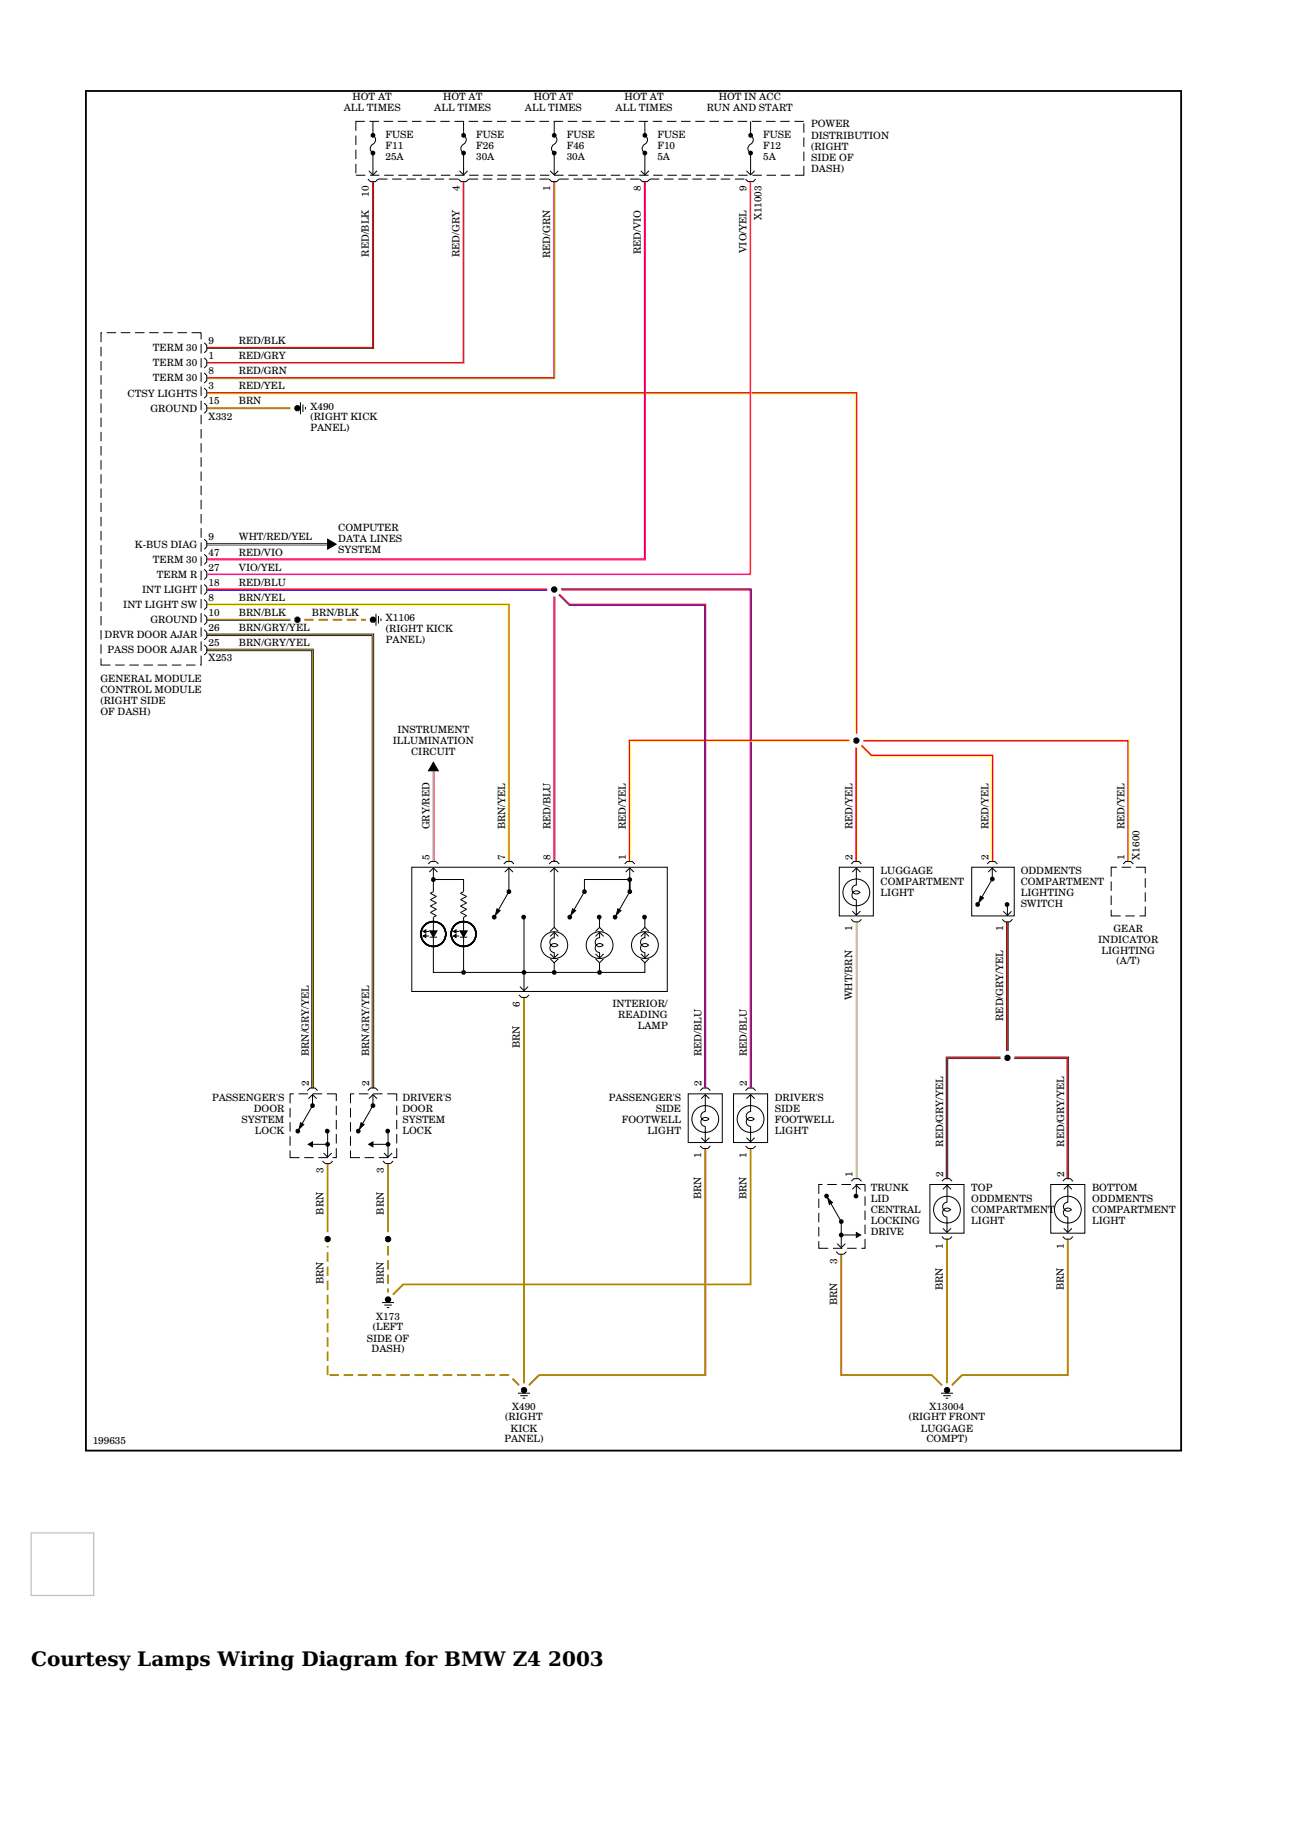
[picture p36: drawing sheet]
<svg xmlns="http://www.w3.org/2000/svg" width="210mm" height="297mm" viewBox="0 0 210 297" stroke-linecap="round" stroke-linejoin="round" font-family="sans-serif">
<defs><g id="words">
<g font-size="3.3">
<text x="5.1" y="270.8">Courtesy Lamps Wiring Diagram for BMW Z4</text>
<text x="89.1" y="270.8">2003</text>
</g>
<g font-size="1.6">
<text x="55.9" y="18">ALL TIMES</text>
<text x="57.3" y="16.2">HOT AT</text>
<text x="70.6" y="18">ALL TIMES</text>
<text x="72" y="16.2">HOT AT</text>
<text x="85.4" y="18">ALL TIMES</text>
<text x="86.8" y="16.2">HOT AT</text>
<text x="100.1" y="18">ALL TIMES</text>
<text x="101.5" y="16.2">HOT AT</text>
<text x="114.9" y="18">RUN AND START</text>
<text x="116.9" y="16.2">HOT IN ACC</text>
<text x="62.7" y="22.5">FUSE</text>
<text x="77.4" y="22.5">FUSE</text>
<text x="92.2" y="22.5">FUSE</text>
<text x="106.9" y="22.5">FUSE</text>
<text x="124.1" y="22.5">FUSE</text>
<text x="131.9" y="22.5">DISTRIBUTION</text>
<text x="131.9" y="20.7">POWER</text>
<text x="62.7" y="26">25A</text>
<text x="62.7" y="24.2">F11</text>
<text x="77.4" y="26">30A</text>
<text x="77.4" y="24.2">F26</text>
<text x="92.2" y="26">30A</text>
<text x="92.2" y="24.2">F46</text>
<text x="106.9" y="26">5A</text>
<text x="106.9" y="24.2">F10</text>
<text x="124.1" y="26">5A</text>
<text x="124.1" y="24.2">F12</text>
<text x="131.9" y="26.1">SIDE OF</text>
<text x="131.9" y="27.9">DASH)</text>
<text x="131.9" y="24.3">(RIGHT</text>
<text x="60" y="32" transform="rotate(-90 60 32)">10</text>
<text x="74.7" y="31.1" transform="rotate(-90 74.7 31.1)">4</text>
<text x="89.4" y="31.1" transform="rotate(-90 89.4 31.1)">1</text>
<text x="104.2" y="31.1" transform="rotate(-90 104.2 31.1)">8</text>
<text x="121.4" y="31.1" transform="rotate(-90 121.4 31.1)">9</text>
<text x="123.8" y="35.8" transform="rotate(-90 123.8 35.8)">X11003</text>
<text x="60" y="41.7" transform="rotate(-90 60 41.7)">RED/BLK</text>
<text x="74.7" y="41.8" transform="rotate(-90 74.7 41.8)">RED/GRY</text>
<text x="89.4" y="42" transform="rotate(-90 89.4 42)">RED/GRN</text>
<text x="104.2" y="41.3" transform="rotate(-90 104.2 41.3)">RED/VIO</text>
<text x="121.4" y="41.1" transform="rotate(-90 121.4 41.1)">VIO/YEL</text>
<text x="24.9" y="57.1">TERM 30</text>
<text x="24.9" y="59.6">TERM 30</text>
<text x="33.9" y="58.4">1</text>
<text x="33.9" y="55.9">9</text>
<text x="38.8" y="55.9">RED/BLK</text>
<text x="38.8" y="58.4">RED/GRY</text>
<text x="20.7" y="64.5">CTSY LIGHTS</text>
<text x="24.9" y="62">TERM 30</text>
<text x="33.9" y="65.8">15</text>
<text x="33.9" y="60.8">8</text>
<text x="33.9" y="63.3">3</text>
<text x="38.8" y="63.3">RED/YEL</text>
<text x="38.8" y="60.8">RED/GRN</text>
<text x="38.8" y="65.8">BRN</text>
<text x="24.5" y="66.9">GROUND</text>
<text x="33.9" y="68.2">X332</text>
<text x="50.5" y="68.3">(RIGHT KICK</text>
<text x="50.5" y="70.1">PANEL)</text>
<text x="50.5" y="66.6">X490</text>
<text x="21.9" y="89">K-BUS DIAG</text>
<text x="33.9" y="87.9">9</text>
<text x="38.8" y="87.9">WHT/RED/YEL</text>
<text x="55" y="86.3">COMPUTER</text>
<text x="55" y="88.1">DATA LINES</text>
<text x="55" y="89.9">SYSTEM</text>
<text x="24.9" y="91.5">TERM 30</text>
<text x="25.5" y="93.9">TERM R</text>
<text x="33.9" y="95.2">18</text>
<text x="33.9" y="92.8">27</text>
<text x="33.9" y="90.3">47</text>
<text x="38.8" y="95.2">RED/BLU</text>
<text x="38.8" y="92.8">VIO/YEL</text>
<text x="38.8" y="90.3">RED/VIO</text>
<text x="20" y="98.9">INT LIGHT SW</text>
<text x="23.1" y="96.4">INT LIGHT</text>
<text x="24.5" y="101.3">GROUND</text>
<text x="33.9" y="100.1">10</text>
<text x="33.9" y="97.7">8</text>
<text x="38.8" y="100.1">BRN/BLK</text>
<text x="38.8" y="97.7">BRN/YEL</text>
<text x="50.7" y="100.1">BRN/BLK</text>
<text x="62.8" y="101">X1106</text>
<text x="17" y="103.8">DRVR DOOR AJAR</text>
<text x="17.5" y="106.2">PASS DOOR AJAR</text>
<text x="33.9" y="107.5">X253</text>
<text x="33.9" y="105.1">25</text>
<text x="33.9" y="102.6">26</text>
<text x="38.8" y="105.1">BRN/GRY/YEL</text>
<text x="38.8" y="102.6">BRN/GRY/YEL</text>
<text x="62.8" y="102.7">(RIGHT KICK</text>
<text x="62.8" y="104.5">PANEL)</text>
<text x="16.3" y="110.8">GENERAL MODULE</text>
<text x="16.3" y="112.6">CONTROL MODULE</text>
<text x="16.3" y="114.4">(RIGHT SIDE</text>
<text x="16.3" y="116.2">OF DASH)</text>
<text x="64.6" y="119.1">INSTRUMENT</text>
<text x="63.9" y="120.9">ILLUMINATION</text>
<text x="66.8" y="122.7">CIRCUIT</text>
<text x="69.8" y="134.8" transform="rotate(-90 69.8 134.8)">GRY/RED</text>
<text x="82.1" y="134.8" transform="rotate(-90 82.1 134.8)">BRN/YEL</text>
<text x="89.5" y="134.8" transform="rotate(-90 89.5 134.8)">RED/BLU</text>
<text x="101.8" y="134.8" transform="rotate(-90 101.8 134.8)">RED/YEL</text>
<text x="138.6" y="134.8" transform="rotate(-90 138.6 134.8)">RED/YEL</text>
<text x="160.7" y="134.8" transform="rotate(-90 160.7 134.8)">RED/YEL</text>
<text x="182.8" y="134.8" transform="rotate(-90 182.8 134.8)">RED/YEL</text>
<text x="69.8" y="139.8" transform="rotate(-90 69.8 139.8)">5</text>
<text x="82.1" y="139.8" transform="rotate(-90 82.1 139.8)">7</text>
<text x="89.5" y="139.8" transform="rotate(-90 89.5 139.8)">8</text>
<text x="101.8" y="139.8" transform="rotate(-90 101.8 139.8)">1</text>
<text x="138.6" y="139.7" transform="rotate(-90 138.6 139.7)">2</text>
<text x="143.2" y="143.9">COMPARTMENT</text>
<text x="143.2" y="142.1">LUGGAGE</text>
<text x="160.7" y="139.8" transform="rotate(-90 160.7 139.8)">2</text>
<text x="166" y="143.9">COMPARTMENT</text>
<text x="166" y="142.1">ODDMENTS</text>
<text x="182.8" y="139.8" transform="rotate(-90 182.8 139.8)">1</text>
<text x="185.3" y="139.8" transform="rotate(-90 185.3 139.8)">X1600</text>
<text x="143.2" y="145.7">LIGHT</text>
<text x="166" y="147.5">SWITCH</text>
<text x="166" y="145.7">LIGHTING</text>
<text x="138.6" y="151.4" transform="rotate(-90 138.6 151.4)">1</text>
<text x="163.1" y="151.4" transform="rotate(-90 163.1 151.4)">1</text>
<text x="178.6" y="153.3">INDICATOR</text>
<text x="179.1" y="155.1">LIGHTING</text>
<text x="181.1" y="151.5">GEAR</text>
<text x="181.5" y="156.7">(A/T)</text>
<text x="84.5" y="163.7" transform="rotate(-90 84.5 163.7)">6</text>
<text x="99.6" y="163.7">INTERIOR/</text>
<text x="100.5" y="165.4">READING</text>
<text x="103.7" y="167.2">LAMP</text>
<text x="138.6" y="162.6" transform="rotate(-90 138.6 162.6)">WHT/BRN</text>
<text x="163.1" y="166" transform="rotate(-90 163.1 166)">RED/GRY/YEL</text>
<text x="50.2" y="171.7" transform="rotate(-90 50.2 171.7)">BRN/GRY/YEL</text>
<text x="60" y="171.7" transform="rotate(-90 60 171.7)">BRN/GRY/YEL</text>
<text x="84.5" y="170.4" transform="rotate(-90 84.5 170.4)">BRN</text>
<text x="114.1" y="171.7" transform="rotate(-90 114.1 171.7)">RED/BLU</text>
<text x="121.4" y="171.7" transform="rotate(-90 121.4 171.7)">RED/BLU</text>
<text x="34.5" y="178.9">PASSENGER'S</text>
<text x="50.2" y="176.6" transform="rotate(-90 50.2 176.6)">2</text>
<text x="60" y="176.6" transform="rotate(-90 60 176.6)">2</text>
<text x="65.4" y="178.9">DRIVER'S</text>
<text x="99" y="178.9">PASSENGER'S</text>
<text x="114.1" y="176.6" transform="rotate(-90 114.1 176.6)">2</text>
<text x="121.4" y="176.6" transform="rotate(-90 121.4 176.6)">2</text>
<text x="126" y="178.9">DRIVER'S</text>
<text x="39.3" y="182.5">SYSTEM</text>
<text x="41.3" y="180.7">DOOR</text>
<text x="41.5" y="184.3">LOCK</text>
<text x="65.4" y="182.5">SYSTEM</text>
<text x="65.4" y="180.7">DOOR</text>
<text x="65.4" y="184.3">LOCK</text>
<text x="101.1" y="182.5">FOOTWELL</text>
<text x="105.3" y="184.3">LIGHT</text>
<text x="106.6" y="180.7">SIDE</text>
<text x="126" y="184.3">LIGHT</text>
<text x="126" y="180.7">SIDE</text>
<text x="126" y="182.5">FOOTWELL</text>
<text x="52.6" y="190.7" transform="rotate(-90 52.6 190.7)">3</text>
<text x="62.4" y="190.7" transform="rotate(-90 62.4 190.7)">3</text>
<text x="114" y="188.3" transform="rotate(-90 114 188.3)">1</text>
<text x="121.4" y="188.2" transform="rotate(-90 121.4 188.2)">1</text>
<text x="138.6" y="191.3" transform="rotate(-90 138.6 191.3)">1</text>
<text x="153.4" y="191.3" transform="rotate(-90 153.4 191.3)">2</text>
<text x="153.4" y="186.4" transform="rotate(-90 153.4 186.4)">RED/GRY/YEL</text>
<text x="173" y="191.3" transform="rotate(-90 173 191.3)">2</text>
<text x="173" y="186.4" transform="rotate(-90 173 186.4)">RED/GRY/YEL</text>
<text x="52.6" y="197.5" transform="rotate(-90 52.6 197.5)">BRN</text>
<text x="62.4" y="197.5" transform="rotate(-90 62.4 197.5)">BRN</text>
<text x="114" y="195" transform="rotate(-90 114 195)">BRN</text>
<text x="121.4" y="195" transform="rotate(-90 121.4 195)">BRN</text>
<text x="141.6" y="195.5">LID</text>
<text x="141.6" y="197.2">CENTRAL</text>
<text x="141.6" y="193.7">TRUNK</text>
<text x="157.9" y="195.5">ODDMENTS</text>
<text x="157.9" y="197.2">COMPARTMENT</text>
<text x="157.9" y="193.7">TOP</text>
<text x="177.6" y="197.2">COMPARTMENT</text>
<text x="177.6" y="195.5">ODDMENTS</text>
<text x="177.6" y="193.7">BOTTOM</text>
<text x="141.6" y="199">LOCKING</text>
<text x="141.6" y="200.8">DRIVE</text>
<text x="153.3" y="203" transform="rotate(-90 153.3 203)">1</text>
<text x="157.9" y="199">LIGHT</text>
<text x="173" y="203" transform="rotate(-90 173 203)">1</text>
<text x="177.6" y="199">LIGHT</text>
<text x="52.6" y="208.8" transform="rotate(-90 52.6 208.8)">BRN</text>
<text x="62.4" y="208.8" transform="rotate(-90 62.4 208.8)">BRN</text>
<text x="136.1" y="205.4" transform="rotate(-90 136.1 205.4)">3</text>
<text x="153.3" y="209.7" transform="rotate(-90 153.3 209.7)">BRN</text>
<text x="173" y="209.7" transform="rotate(-90 173 209.7)">BRN</text>
<text x="61.2" y="214.6">X173</text>
<text x="136.1" y="212.2" transform="rotate(-90 136.1 212.2)">BRN</text>
<text x="59.6" y="218.2">SIDE OF</text>
<text x="60.4" y="219.8">DASH)</text>
<text x="60.6" y="216.2">(LEFT</text>
<text x="82.2" y="230.9">(RIGHT</text>
<text x="83" y="232.9">KICK</text>
<text x="83.3" y="229.3">X490</text>
<text x="147.7" y="230.9">(RIGHT FRONT</text>
<text x="149.7" y="232.9">LUGGAGE</text>
<text x="151.1" y="229.3">X13004</text>
<text x="15.1" y="234.7">199635</text>
<text x="82" y="234.5">PANEL)</text>
<text x="150.6" y="234.5">COMPT)</text>
</g>
</g></defs>
<g fill="none" stroke="#000" stroke-width=".16">
<path d="M59.3 19.7h-1.4v1.6M60.1 19.7h1.5M60.6 19.7v2.3a.89 .89 0 0 1 .5 .9 .89 .89 0 0 1-.7 .7 .81 .81 0 0 0 .2 1.3v3.5M62.4 19.7h1.5M64.7 19.7h1.5M67 19.7h1.5M69.3 19.7h1.5M71.6 19.7h1.5M73.9 19.7h1.5M75.4 19.7v2.3a.89 .89 0 0 1 .4 .9 .89 .89 0 0 1-.7 .7 .81 .81 0 0 0 .3 1.3v3.5M76.2 19.7h1.5M78.5 19.7h1.5"/>
<path d="M80.8 19.7h1.5M83.1 19.7h1.5M85.4 19.7h1.5M87.7 19.7h1.5M90 19.7h1.6M90.1 19.7v2.3a.89 .89 0 0 1 .4 .9 .89 .89 0 0 1-.6 .7 .81 .81 0 0 0 .2 1.3v3.5M92.3 19.7h1.6M94.6 19.7h1.6M96.9 19.7h1.6M99.2 19.7h1.6M101.5 19.7h1.6M103.8 19.7h1.6"/>
<path d="M104.8 19.7v2.3a.89 .89 0 0 1 .5 .9 .89 .89 0 0 1-.7 .7 .81 .81 0 0 0 .2 1.3v3.5M106.1 19.7h1.6M108.4 19.7h1.6M110.7 19.7h1.6M113 19.7h1.6M115.3 19.7h1.6M117.6 19.7h1.6M120 19.7h1.5M122 19.7v2.3a.89 .89 0 0 1 .5 .9 .89 .89 0 0 1-.7 .7 .81 .81 0 0 0 .2 1.3v3.5M122.3 19.7h1.5M124.6 19.7h1.5M126.9 19.7h1.5"/>
<path d="M129.2 19.7h1.5M57.9 22v1.6M57.9 24.3v1.6M57.9 26.6v1.6M57.9 28.5h1.5M59.8 29.1l.4 .4h.8l.5-.4h1.5M60 27.8l.6 .6 .7-.6M60.2 28.5h1.5M62.5 28.5h1.5M63.8 29.1h1.5M64.8 28.5h1.5M66.1 29.1h1.5"/>
<path d="M67.1 28.5h1.5M68.4 29.1h1.5M69.4 28.5h1.5M70.7 29.1h1.5M71.7 28.5h1.5M73 29.1h1.5M74 28.5h1.5M74.5 29.1l.5 .4h.8l.4-.4h1.5M74.7 27.8l.7 .6 .6-.6M76.3 28.5h1.5M78.5 29.1h1.5M78.6 28.5h1.5"/>
<path d="M80.8 29.1h1.5M80.9 28.5h1.5M83.1 29.1h1.5M83.2 28.5h1.5M85.4 29.1h1.5M85.5 28.5h1.5M87.7 29.1h1.5M87.8 28.5h1.5M89.3 29.1l.4 .4h.8l.4-.4h1.6M89.4 27.8l.7 .6 .7-.6M90.1 28.5h1.5M92.4 28.5h1.5"/>
<path d="M93.2 29.1h1.6M94.7 28.5h1.5M95.5 29.1h1.6M97 28.5h1.5M97.8 29.1h1.6M99.3 28.5h1.5M100.1 29.1h1.6M101.6 28.5h1.5M102.4 29.1h1.6M103.9 28.5h1.5M104 29.1l.4 .4h.9l.4-.4h1.5M104.2 27.8l.6 .6 .7-.6"/>
<path d="M106.2 28.5h1.5M108 29.1h1.5M108.5 28.5h1.6M110.3 29.1h1.5M110.8 28.5h1.6M112.6 29.1h1.5M113.1 28.5h1.6M114.9 29.1h1.5M115.4 28.5h1.6M117.2 29.1h1.5M117.7 28.5h1.6M119.5 29.1h1.5"/>
<path d="M120 28.5h1.6M121.2 29.1l.4 .4h.9l.4-.4M121.4 27.8l.6 .6 .7-.6M122.3 28.5h1.6M124.6 28.5h1.6M126.9 28.5h1.6M130.7 27v1.5h-1.5M130.7 20v1.6M130.7 22.3v1.6M130.7 24.7v1.5M16.4 56.4v1.5M16.4 58.7v1.5"/>
<path d="M16.6 54.1h-.2v1.5M17.3 54.1h1.6M19.6 54.1h1.6M22 54.1h1.5M24.3 54.1h1.5M26.6 54.1h1.5M28.9 54.1h1.5M31.2 54.1h1.5v1.1M32.7 55.9v1.6M32.7 58.2v1.6M33.2 55.7l.4 .4v.9l-.4 .4M33.2 58.2l.4 .4v.8l-.4 .4"/>
<path d="M16.4 61v1.5M16.4 63.3v1.5M16.4 65.6v1.5M16.4 67.9v1.5M16.4 70.2v1.5M16.4 72.5v1.5M16.4 74.8v1.5M16.4 77.1v1.6M16.4 79.4v1.6M32.7 60.5v1.6M32.7 62.8v1.6M32.7 65.1v1.6"/>
<path d="M32.7 67.4v1.6M32.7 69.7v1.6M32.7 72.1v1.5M32.7 74.4v1.5M32.7 76.7v1.5M32.7 79v1.5M33.2 65.5l.4 .5v.8l-.4 .4M33.2 60.6l.4 .4v.9l-.4 .4M33.2 63.1l.4 .4v.8l-.4 .4M48.8 65.4v2M49.3 65.8v1.2M49.7 66.2v.4"/>
<path d="M16.4 81.7v1.6M16.4 84v1.6M16.4 86.3v1.6M16.4 88.6v1.6M16.4 90.9v1.6M16.4 93.2v1.6M16.4 95.5v1.6M16.4 97.8v1.6M32.7 81.3v1.5M32.7 83.6v1.5M32.7 85.9v1.5M32.7 88.2v1.5"/>
<path d="M32.7 90.5v1.5M32.7 92.8v1.5M32.7 95.1v1.5M32.7 97.4v1.5M32.7 99.7v1.5M33.2 92.6l.4 .4v.8l-.4 .4M33.2 90.1l.4 .4v.8l-.4 .5M33.2 87.7l.4 .4v.8l-.4 .4M33.2 99.9l.4 .4v.9l-.4 .4M33.2 95l.4 .4v.9l-.4 .4M33.2 97.5l.4 .4v.8l-.4 .4M33.6 88.6h19.7"/>
<path d="M33.6 88.4h19.7M53.3 87.7l1.4 .8-1.4 .8zM61.1 99.8v1.9M16.4 107.1v1h1.6M16.4 100.1v1.6M16.4 102.4v1.6M16.4 104.7v1.6M18.7 108.1h1.6M21 108.1h1.6M23.3 108.1h1.6M25.6 108.1h1.6M27.9 108.1h1.6"/>
<path d="M30.2 108.1h1.6M32.7 106.6v1.5h-.2M32.7 102v1.5M32.7 104.3v1.5M33.2 104.8l.4 .5v.8l-.4 .4M33.2 102.4l.4 .4v.8l-.4 .4M33.6 103.3h26.9v73.6M33.6 103.1h27.2v73.8M33.6 105.8h17.1v71.1M33.6 105.6h17.3v71.3M61.5 100.1v1.3M61.9 100.6v.4"/>
<path d="M70.5 123.9l.8 1.4h-1.6zM67 141h41.5v20.2h-41.5zM68.8 152.2l.4-.3v.5zM68.8 151.4l.4-.2v.5zM69.2 152.2h.5M69.2 151.4h.5M69.6 140.5l.4-.4h.9l.4 .4M69.8 141.8l.7-.7 .6 .7M69.9 151.3h1.2l-.6 1.1zM69.9 152.4h1.2M70.5 141.1v3.9l-.5 .2 1 .6-1 .5 1 .5-1 .5 1 .5-1 .6 1 .5-.5 .2v9h34.3v-1.6M70.5 143h4.9v2l-.5 .2 1 .6-1 .5 1 .5-1 .5 1 .5-1 .6 1 .5-.5 .2v9"/>
<path d="M73.7 152.2l.4-.3v.5zM73.7 151.4l.4-.2v.5zM74.1 152.2h.6M74.1 151.4h.6M74.8 151.3h1.2l-.6 1.1zM74.8 152.4h1.2M80.8 147.8l.5 .2-.8 .8zM81.9 140.5l.4-.4h.9l.4 .4M82.1 141.8l.6-.7 .7 .7M82.7 141.1v3.9l-1.6 2.9M85.2 149.1v12M89.3 140.5l.4-.4h.8l.4 .4"/>
<path d="M89.4 141.8l.7-.7 .7 .7M89.4 155.9l.7 .6 .7-.6M89.4 151.4l.7-.6 .7 .6M89.5 155.1l.6 .6 .7-.6M89.5 152.2l.6-.6 .7 .6M90.1 141.1v9.6M90.1 156.5v1.6M90.1 151.6v.9a.73 .73 0 0 0-.6 1 .73 .73 0 0 0 1.2 .2 .73 .73 0 0 0-1.2 .1 .73 .73 0 0 0 .6 1.1M90.1 154.9v.8M93.1 147.8l.5 .2-.8 .8zM96.8 155.9l.7 .6 .6-.6M96.8 151.4l.7-.6 .6 .6"/>
<path d="M96.8 155.1l.7 .6 .7-.6M96.8 152.2l.7-.6 .7 .6M97.5 149.4v1.3M97.5 156.5v1.6M97.5 151.6v.9a.73 .73 0 0 0-.7 1 .73 .73 0 0 0 1.3 .2 .73 .73 0 0 0-1.3 .1 .73 .73 0 0 0 .7 1.1M97.5 154.9v.8M100.5 147.8l.5 .2-.8 .8zM101.6 140.5l.4-.4h.8l.4 .4M101.7 141.8l.7-.7 .7 .7M102.3 143h.2v2h-.2zM102.4 145l-1.7 2.9M102.4 141.1v1.9h-7.4v2l-1.7 2.9"/>
<path d="M104.2 151.4l.6-.6 .7 .6M104.2 155.9l.6 .6 .7-.6M104.2 152.2l.7-.6 .6 .6M104.2 155.1l.7 .6 .6-.6M104.8 149.4v1.3M104.9 151.6v.9a.73 .73 0 0 0-.7 1 .73 .73 0 0 0 1.2 .2 .73 .73 0 0 0-1.2 .1 .73 .73 0 0 0 .7 1.1v.8M136.5 141h5.5v7.9h-5.5zM138.4 140.5l.4-.4h.8l.5 .4M138.4 149.5l.4 .4h.8l.5-.4M138.6 148.1l.6 .7 .7-.7M138.6 141.8l.6-.7 .7 .7M139.2 146.3v2.5"/>
<path d="M139.2 141.1v2.8a.73 .73 0 0 0-.6 1 .73 .73 0 0 0 1.2 .2 .73 .73 0 0 0-1.2 .2 .73 .73 0 0 0 .6 1M158 141h6.9v7.9h-6.9zM159.4 145.7l.5 .3-.8 .7zM160.5 140.5l.4-.4h.9l.4 .4M160.7 141.8l.6-.7 .7 .7M161.3 141.1v1.8l-1.6 2.9M163 149.5l.4 .4h.8l.4-.4M163.1 148.2l.7 .6 .7-.6M163.7 149.9v21M163.8 147.1v1.8M163.9 149.9v21M180.7 147.9v1h1.5"/>
<path d="M180.7 143.3v1.5M180.7 145.6v1.5M181.6 141h-.9v1.5M182.4 141h1.5M182.6 140.5l.4-.4h.9l.4 .4M183 148.9h1.5M184.7 141h1.5v1M186.2 147.4v1.5h-.9M186.2 142.8v1.5M186.2 145.1v1.5M47.8 177.8h-.6v1.6M48.5 177.8h1.6"/>
<path d="M50 177.3l.4-.4h.8l.4 .4M50.1 178.6l.7-.6 .7 .6M50.8 177.9v1.9l-1.7 2.9M50.8 177.8h1.6M53.1 177.8h1.6v1.2M54.7 179.8v1.5M57.6 177.8h-.6v1.6M58.4 177.8h1.5M59.8 177.3l.4-.4h.8l.5 .4M60 178.6l.6-.6 .7 .6M60.6 177.9v1.9l-1.6 2.9M60.7 177.8h1.5"/>
<path d="M63 177.8h1.5v1.2M64.5 179.8v1.5M84.4 161.7l.4 .5h.8l.4-.5M84.5 160.4l.7 .7M85.9 160.4l-.7 .7M111.9 177.8h5.5v8h-5.5zM113.8 177.3l.5-.4h.8l.4 .4M114 178.6l.7-.6 .6 .6M114.7 178v2.7a.73 .73 0 0 0-.7 1.1 .73 .73 0 0 0 1.2 .1 .73 .73 0 0 0-1.2 .2 .73 .73 0 0 0 .7 1M119.3 177.8h5.5v8h-5.5zM121.2 177.3l.4-.4h.9l.4 .4M121.4 178.6l.6-.6 .7 .6"/>
<path d="M122 178v2.7a.73 .73 0 0 0-.6 1.1 .73 .73 0 0 0 1.2 .1 .73 .73 0 0 0-1.2 .2 .73 .73 0 0 0 .7 1M162.7 172.1h-8.6v19.5M162.7 171.9h-8.8v19.7M164.9 171.9h8.8v19.7M164.9 172.1h8.6v19.5M47.2 187.1v1.1h1.5M47.2 180.1v1.6M47.2 182.4v1.6M47.2 184.7v1.6M48.9 182.5l.5 .3-.8 .8zM49.5 188.2h1.5M50.1 186l.7-.4v.8z"/>
<path d="M50.8 186h2.5M51.8 188.2h1.5M52.4 188.8l.5 .4h.8l.4-.4M52.6 187.5l.7 .6 .6-.6M53.3 183.9v4.2M54.7 186.7v1.5h-.6M54.7 182.1v1.5M54.7 184.4v1.5M57 187.1v1.1h1.5M57 180.1v1.6M57 182.4v1.6M57 184.7v1.6"/>
<path d="M58.7 182.5l.5 .3-.8 .8zM59.3 188.2h1.5M59.9 186l.7-.4v.8zM60.6 186h2.5M61.6 188.2h1.5M62.3 188.8l.4 .4h.8l.4-.4M62.4 187.5l.7 .6 .7-.6M63.1 183.9v4.2M64.5 186.7v1.5h-.6M64.5 182.1v1.5M64.5 184.4v1.5M113.8 186.3l.5 .4h.8l.4-.4"/>
<path d="M114 185l.7 .6 .6-.6M114.7 183.1v2.5M121.2 186.3l.4 .4h.9l.4-.4M121.4 185l.6 .6 .7-.6M122 183.1v2.5M133.1 194.9v1.5M133.1 197.2v1.5M133.1 199.5v1.5M133.7 192.6h-.6v1.5M134.5 192.6h1.5M134.6 194.8l.7 .7-.5 .3zM135.1 195.7l1.7 2.9"/>
<path d="M136.8 198.6v4.3M136.8 192.6h1.5M138.4 192l.4-.4h.8l.5 .4M138.6 193.4l.6-.7 .7 .7M139.1 192.6h1.5v1.1M139.2 192.7v1.8M140.6 194.5v1.5M140.6 196.8v1.5M140.6 199.1v1.5M151.2 192.6h5.5v7.9h-5.5zM153.1 192l.5-.4h.8l.4 .4M153.3 199.7l.7 .7 .6-.7"/>
<path d="M153.3 193.4l.7-.7 .6 .7M154 192.7v2.8a.73 .73 0 0 0-.7 1 .73 .73 0 0 0 1.2 .2 .73 .73 0 0 0-1.2 .1 .73 .73 0 0 0 .7 1.1v2.5M170.8 192.6h5.6v7.9h-5.6zM172.8 192l.4-.4h.8l.4 .4M173 199.7l.6 .7 .7-.7M173 193.4l.6-.7 .7 .7M173.6 197.9v2.5M173.6 192.7v2.8a.73 .73 0 0 0-.6 1 .73 .73 0 0 0 1.2 .2 .73 .73 0 0 0-1.2 .1 .73 .73 0 0 0 .6 1.1M62.1 211.8h2M62.5 212.2h1.2M62.9 212.6h.4M133.1 201.8v1.2h1.6"/>
<path d="M135.4 203h1.6M136 203.5l.4 .4h.8l.4-.4M136.1 202.2l.7 .7 .6-.7M136.8 200.8h2.4M137.7 203h1.6M139.2 200.4l.7 .4-.7 .4zM140.6 201.4v1.6h-.6M153.1 201l.5 .5h.8l.4-.5M172.8 201l.4 .5h.8l.4-.5M84.2 226.5h2M84.6 226.9h1.2M85 227.3h.4"/>
<path d="M153 226.5h1.9M153.4 226.9h1.2M153.8 227.3h.4"/>
<circle cx="70.5" cy="151.9" r="2.07"/>
<circle cx="70.5" cy="151.9" r="2"/>
<circle cx="70.5" cy="151.9" r="2.04"/>
<circle cx="70.5" cy="151.9" r="2.06"/>
<circle cx="70.5" cy="151.9" r="2.02"/>
<circle cx="70.5" cy="151.9" r="2.05"/>
<circle cx="70.5" cy="151.9" r="1.99"/>
<circle cx="70.5" cy="151.9" r="2.01"/>
<circle cx="70.5" cy="151.9" r="1.97"/>
<circle cx="75.4" cy="151.9" r="2.07"/>
<circle cx="75.4" cy="151.9" r="2.06"/>
<circle cx="75.4" cy="151.9" r="2"/>
<circle cx="75.4" cy="151.9" r="2.04"/>
<circle cx="75.4" cy="151.9" r="2.02"/>
<circle cx="75.4" cy="151.9" r="2.05"/>
<circle cx="75.4" cy="151.9" r="1.99"/>
<circle cx="75.4" cy="151.9" r="2.01"/>
<circle cx="75.4" cy="151.9" r="1.97"/>
<circle cx="90.1" cy="153.7" r="2.18"/>
<circle cx="97.5" cy="153.7" r="2.18"/>
<circle cx="104.9" cy="153.7" r="2.18"/>
<circle cx="139.2" cy="145.1" r="2.18"/>
<circle cx="114.7" cy="181.9" r="2.18"/>
<circle cx="122" cy="181.9" r="2.18"/>
<circle cx="154" cy="196.7" r="2.18"/>
<circle cx="173.6" cy="196.7" r="2.18"/>
</g>
<path d="M33.6 95.9h55.4M90.2 97v43.1M90.8 96.7l1.7 1.7h22.1v78.5M91.2 95.7h30.9v81.2" fill="none" stroke="#00f" stroke-width=".16"/>
<g fill="none" stroke="#f00" stroke-width=".2">
<path d="M60.6 29.5v27h-27M75.3 29.5v29.5h-41.7M90.1 29.5v31.9h-56.5M104.8 29.5v61.4h-71.2M33.6 63.9h105.7v55.4M33.6 95.8h55.4M90.1 97v43.1M90.9 96.6l1.7 1.6h22.1v78.7M91.2 95.9h30.8v81M138.1 120.4h-35.8v19.7M139.2 121.5v18.6M140.1 121.2l1.6 1.6h19.7v17.3"/>
<path d="M140.4 120.5h43v19.6"/>
</g>
<path d="M122.1 29.5v64h-88.5M33.6 64h105.5v55.3M33.6 98.4h49v41.7M138.1 120.5h-35.6v19.6M139.3 121.5v18.6M140 121.3l1.6 1.7h19.6v17.1M140.4 120.3h43.1v19.8" fill="none" stroke="#ff0" stroke-width=".16"/>
<path d="M122 29.5v63.8h-88.4" fill="none" stroke="#f0f" stroke-width=".2"/>
<path d="M14 14.8h178v221h-178z" fill="none" stroke="#000" stroke-width=".29"/>
<path d="M33.6 98.2h49.2v41.9M33.6 100.7h13.6" fill="none" stroke="#b28600" stroke-width=".2"/>
<path d="M33.6 103.2h27v73.7M33.6 105.7h17.2v71.2M139.3 149.9v41.7" fill="none" stroke="#b28600" stroke-width=".16"/>
<g fill="none" stroke="#b28600" stroke-width=".31">
<path d="M33.6 66.4h13.6M49.5 100.8h1.5M51.8 100.8h1.5M54.1 100.8h1.5M56.4 100.8h1.5M58.7 100.8h.8M85.2 162.2v62.7M53.3 189.2v11.1M63.1 189.2v11.1M114.7 186.7v36.9h-27l-1.7 1.6M122 186.7v22.1h-56.5l-1.6 1.7M53.3 202.6v.2"/>
<path d="M53.3 203.6v1.5M53.3 205.9v1.5M53.3 208.2v1.5M53.3 210.5v1.6M53.3 212.8v1.6M53.3 215.1v1.6M53.3 217.4v1.6M53.3 219.7v1.6M63.1 202.6v1.5M63.1 204.9v1.5M63.1 207.2v1.5M63.1 209.5v.7"/>
<path d="M136.8 203.9v19.7h14.7l1.7 1.6M154 201.5v23.4M173.6 201.5v22.1h-17.2l-1.6 1.6M53.3 222v1.6M53.6 223.6h1.5M55.9 223.6h1.5M58.2 223.6h1.5M60.5 223.6h1.5M62.8 223.6h1.5M65.1 223.6h1.5M67.4 223.6h1.5M69.7 223.6h1.5"/>
<path d="M72 223.6h1.5M74.3 223.6h1.5M76.6 223.6h1.5M78.9 223.6h1.5M81.2 223.6h1.6M83.3 224.1l1.1 1.1"/>
</g>
<g fill="none" stroke="#000" stroke-width=".52">
<circle cx="48.4" cy="66.4" r=".26"/>
<circle cx="90.1" cy="95.8" r=".26"/>
<circle cx="48.4" cy="100.8" r=".26"/>
<circle cx="60.6" cy="100.8" r=".26"/>
<circle cx="139.2" cy="120.4" r=".26"/>
<circle cx="163.8" cy="172" r=".26"/>
<circle cx="53.3" cy="201.5" r=".26"/>
<circle cx="63.1" cy="211.3" r=".26"/>
<circle cx="63.1" cy="201.5" r=".26"/>
<circle cx="85.2" cy="226" r=".26"/>
<circle cx="154" cy="226" r=".26"/>
</g>
<g fill="none" stroke="#000" stroke-width=".38">
<circle cx="60.6" cy="24.9" r=".19"/>
<circle cx="60.6" cy="22" r=".19"/>
<circle cx="75.4" cy="24.9" r=".19"/>
<circle cx="75.4" cy="22" r=".19"/>
<circle cx="90.1" cy="24.9" r=".19"/>
<circle cx="90.1" cy="22" r=".19"/>
<circle cx="104.8" cy="24.9" r=".19"/>
<circle cx="104.8" cy="22" r=".19"/>
<circle cx="122" cy="24.9" r=".19"/>
<circle cx="122" cy="22" r=".19"/>
<circle cx="70.5" cy="143" r=".19"/>
<circle cx="75.4" cy="158.1" r=".19"/>
<circle cx="80.4" cy="149.1" r=".19"/>
<circle cx="82.7" cy="145" r=".19"/>
<circle cx="85.1" cy="149.1" r=".19"/>
<circle cx="85.2" cy="158.1" r=".19"/>
<circle cx="90.1" cy="158.1" r=".19"/>
<circle cx="92.6" cy="149.1" r=".19"/>
<circle cx="95" cy="145" r=".19"/>
<circle cx="97.4" cy="149.1" r=".19"/>
<circle cx="97.5" cy="158.1" r=".19"/>
<circle cx="100" cy="149.1" r=".19"/>
<circle cx="102.4" cy="143" r=".19"/>
<circle cx="102.4" cy="145" r=".19"/>
<circle cx="104.8" cy="149.1" r=".19"/>
<circle cx="158.9" cy="147.1" r=".19"/>
<circle cx="161.3" cy="142.9" r=".19"/>
<circle cx="163.7" cy="147.1" r=".19"/>
<circle cx="50.8" cy="179.8" r=".19"/>
<circle cx="60.6" cy="179.8" r=".19"/>
<circle cx="48.4" cy="183.9" r=".19"/>
<circle cx="53.2" cy="183.9" r=".19"/>
<circle cx="53.3" cy="186" r=".19"/>
<circle cx="58.2" cy="183.9" r=".19"/>
<circle cx="63" cy="183.9" r=".19"/>
<circle cx="63.1" cy="186" r=".19"/>
<circle cx="134.4" cy="194.5" r=".19"/>
<circle cx="136.8" cy="198.6" r=".19"/>
<circle cx="139.2" cy="194.5" r=".19"/>
<circle cx="136.8" cy="200.8" r=".19"/>
</g>
<g fill="#000">
<path d="M53.3 87.7l1.4 .8-1.4 .8zM70.5 123.9l.8 1.4h-1.6zM68.8 152.2l.4-.3v.5zM68.8 151.4l.4-.2v.5zM69.9 151.3h1.2l-.6 1.1zM73.7 152.2l.4-.3v.5zM73.7 151.4l.4-.2v.5zM74.8 151.3h1.2l-.6 1.1zM80.8 147.8l.5 .2-.8 .8zM93.1 147.8l.5 .2-.8 .8zM100.5 147.8l.5 .2-.8 .8zM102.3 143h.2v2h-.2z"/>
<path d="M159.4 145.7l.5 .3-.8 .7zM48.9 182.5l.5 .3-.8 .8zM50.1 186l.7-.4v.8zM58.7 182.5l.5 .3-.8 .8zM59.9 186l.7-.4v.8zM134.6 194.8l.7 .7-.5 .3zM139.2 200.4l.7 .4-.7 .4z"/>
</g>
<path d="M70.6 125.3v14.8M163.8 149.9v21M162.7 172h-8.7v19.6M164.9 172h8.7v19.6" fill="none" stroke="#f00" stroke-width=".16"/>
<path d="M70.4 125.3v14.8" fill="none" stroke="#afafaf" stroke-width=".2"/>
<path d="M60.7 29.5v27.1h-27.1M33.6 100.9h13.6" fill="none" stroke="#323232" stroke-width=".16"/>
<path d="M75.5 29.5v29.6h-41.9" fill="none" stroke="#afafaf" stroke-width=".16"/>
<path d="M90.2 29.5v32.1h-56.6" fill="none" stroke="#39e500" stroke-width=".16"/>
<path d="M104.9 29.5v61.5h-71.3" fill="none" stroke="#f0f" stroke-width=".16"/>
<path d="M33.6 88.5h19.7" fill="none" stroke="#d2d2d2" stroke-width=".16"/>
<path d="M139.2 149.9v41.7" fill="none" stroke="#d2d2d2" stroke-width=".2"/>
<path d="M5.1 249.2h10.1v10.2h-10.1z" fill="none" stroke="#c0c0c0" stroke-width=".2"/>
<use href="#words"/>
</svg>
